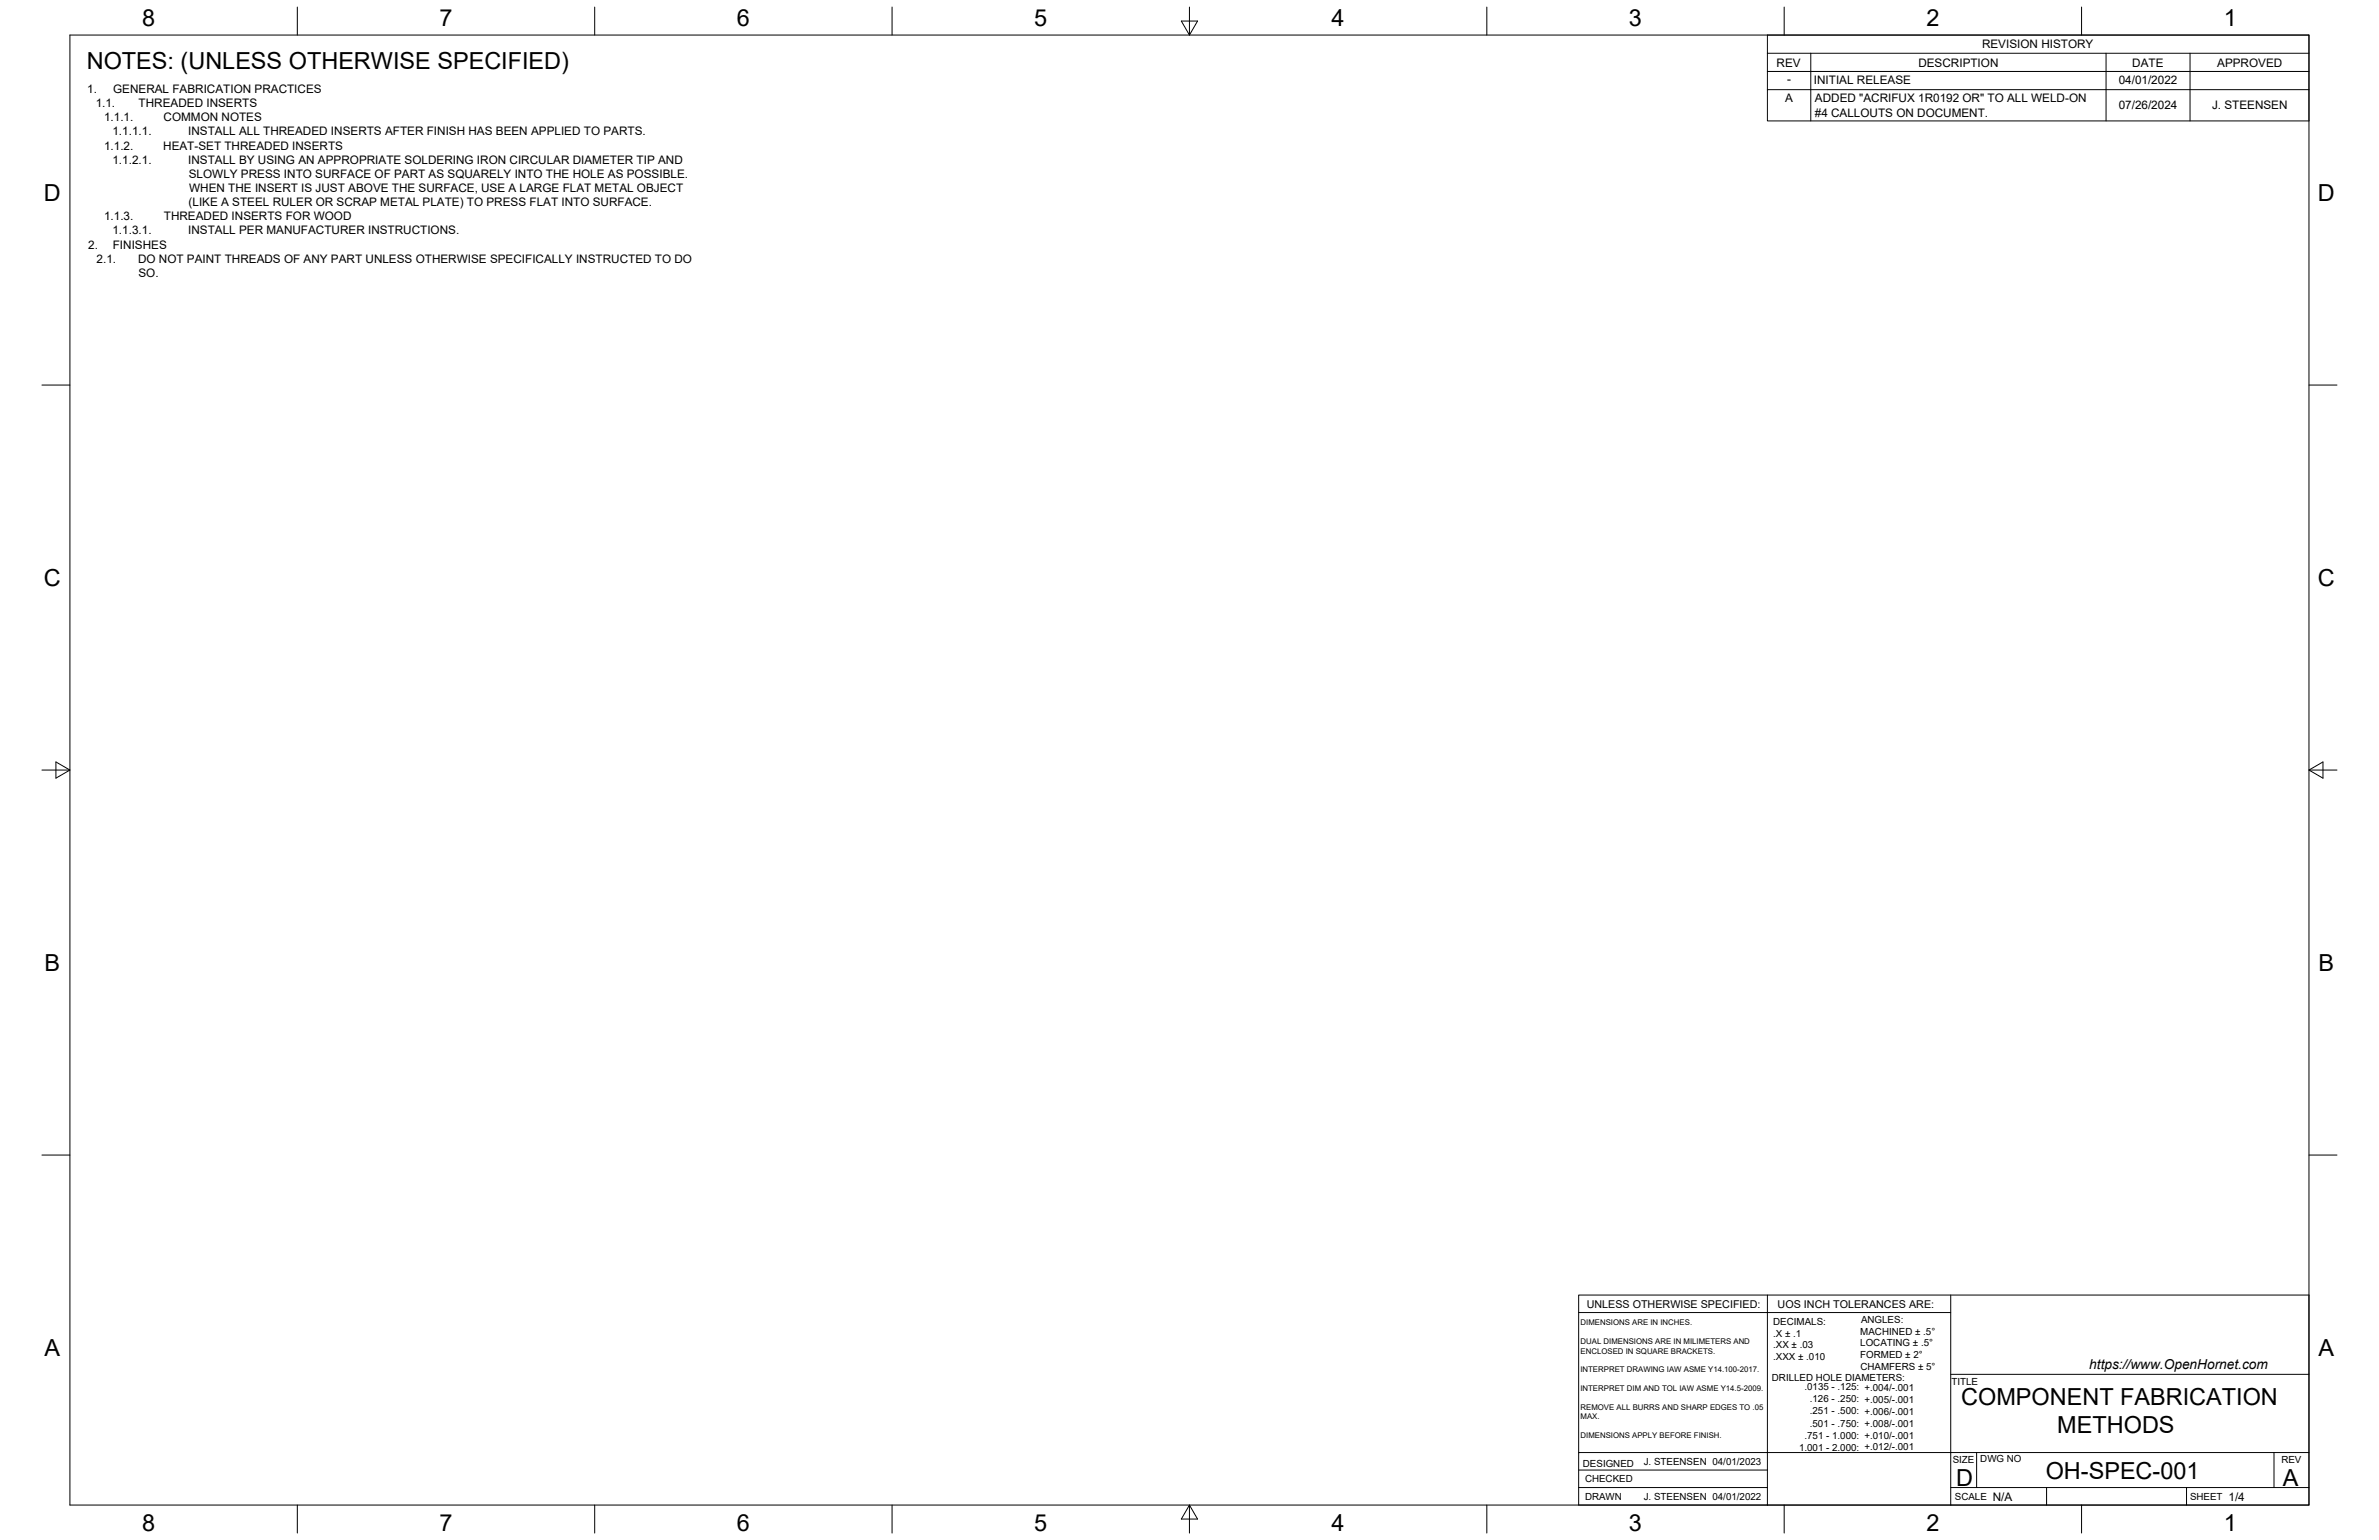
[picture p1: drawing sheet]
<svg xmlns="http://www.w3.org/2000/svg" width="864mm" height="559mm" viewBox="0 0 864 559" stroke-linecap="round" stroke-linejoin="round" font-family="sans-serif">
<defs><g id="words">
<g font-size="8.5">
<text x="51.6" y="9.4">8</text>
<text x="159.5" y="9.4">7</text>
<text x="267.5" y="9.4">6</text>
<text x="375.4" y="9.3">5</text>
<text x="483.4" y="9.4">4</text>
<text x="591.3" y="9.4">3</text>
<text x="699.3" y="9.4">2</text>
<text x="807.2" y="9.4">1</text>
<text x="31.5" y="25">NOTES: (UNLESS OTHERWISE SPECIFIED)</text>
<text x="16" y="72.9">D</text>
<text x="841.4" y="72.9">D</text>
<text x="16" y="212.6">C</text>
<text x="841.4" y="212.6">C</text>
<text x="16.2" y="352.3">B</text>
<text x="841.7" y="352.3">B</text>
<text x="16.2" y="492">A</text>
<text x="841.7" y="492">A</text>
<text x="711.9" y="510">COMPONENT FABRICATION</text>
<text x="746.8" y="519.8">METHODS</text>
<text x="710.1" y="539.1">D</text>
<text x="742.6" y="536.7">OH-SPEC-001</text>
<text x="828.7" y="539.1">A</text>
<text x="51.6" y="555.5">8</text>
<text x="159.5" y="555.5">7</text>
<text x="267.5" y="555.5">6</text>
<text x="375.4" y="555.4">5</text>
<text x="483.4" y="555.5">4</text>
<text x="591.3" y="555.5">3</text>
<text x="699.3" y="555.5">2</text>
<text x="807.2" y="555.5">1</text>
</g>
<text font-size="5" x="758.4" y="496.8">https://www.OpenHornet.com</text>
<g font-size="4.3">
<text x="719.5" y="17.6">REVISION HISTORY</text>
<text x="644.9" y="24.2">REV</text>
<text x="696.4" y="24.2">DESCRIPTION</text>
<text x="774" y="24.2">DATE</text>
<text x="804.9" y="24.2">APPROVED</text>
<text x="31.7" y="33.7">1.</text>
<text x="41.1" y="33.7">GENERAL FABRICATION PRACTICES</text>
<text x="648.7" y="30.2">-</text>
<text x="658.5" y="30.6">INITIAL RELEASE</text>
<text x="769.1" y="30.3">04/01/2022</text>
<text x="34.7" y="38.9">1.1.</text>
<text x="50.3" y="38.9">THREADED INSERTS</text>
<text x="648" y="36.9">A</text>
<text x="658.9" y="37.2">ADDED &quot;ACRIFUX 1R0192 OR&quot; TO ALL WELD-ON</text>
<text x="769.1" y="39.7">07/26/2024</text>
<text x="803" y="39.7">J. STEENSEN</text>
<text x="37.8" y="44">1.1.1.</text>
<text x="59.4" y="44">COMMON NOTES</text>
<text x="658.8" y="42.3">#4 CALLOUTS ON DOCUMENT.</text>
<text x="40.8" y="49.1">1.1.1.1.</text>
<text x="68.3" y="49.1">INSTALL ALL THREADED INSERTS AFTER FINISH HAS BEEN APPLIED TO PARTS.</text>
<text x="37.8" y="54.3">1.1.2.</text>
<text x="40.8" y="59.4">1.1.2.1.</text>
<text x="59.2" y="54.3">HEAT-SET THREADED INSERTS</text>
<text x="68.3" y="59.4">INSTALL BY USING AN APPROPRIATE SOLDERING IRON CIRCULAR DIAMETER TIP AND</text>
<text x="68.5" y="64.5">SLOWLY PRESS INTO SURFACE OF PART AS SQUARELY INTO THE HOLE AS POSSIBLE.</text>
<text x="68.7" y="69.7">WHEN THE INSERT IS JUST ABOVE THE SURFACE, USE A LARGE FLAT METAL OBJECT</text>
<text x="68.5" y="74.8">(LIKE A STEEL RULER OR SCRAP METAL PLATE) TO PRESS FLAT INTO SURFACE.</text>
<text x="37.8" y="79.9">1.1.3.</text>
<text x="59.5" y="79.9">THREADED INSERTS FOR WOOD</text>
<text x="40.8" y="85">1.1.3.1.</text>
<text x="68.3" y="85">INSTALL PER MANUFACTURER INSTRUCTIONS.</text>
<text x="32" y="90.2">2.</text>
<text x="35.1" y="95.3">2.1.</text>
<text x="41" y="90.2">FINISHES</text>
<text x="50.1" y="95.3">DO NOT PAINT THREADS OF ANY PART UNLESS OTHERWISE SPECIFICALLY INSTRUCTED TO DO</text>
<text x="50.2" y="100.5">SO.</text>
<text x="723.4" y="544.5">N/A</text>
<text x="809" y="544.5">1/4</text>
</g>
<g font-size="3.9">
<text x="576" y="474.6">UNLESS OTHERWISE SPECIFIED:</text>
<text x="645.3" y="474.7">UOS INCH TOLERANCES ARE:</text>
</g>
<g font-size="3.5">
<text x="643.7" y="485">.X ± .1</text>
<text x="643.7" y="480.8">DECIMALS:</text>
<text x="675.3" y="484.3">MACHINED ± .5°</text>
<text x="675.6" y="480">ANGLES:</text>
<text x="643.7" y="489.3">.XX ± .03</text>
<text x="675.3" y="488.6">LOCATING ± .5°</text>
<text x="643.7" y="493.5">.XXX ± .010</text>
<text x="675.3" y="492.8">FORMED ± 2°</text>
<text x="675.4" y="497.1">CHAMFERS ± 5°</text>
<text x="643.2" y="501.1">DRILLED HOLE DIAMETERS:</text>
<text x="708.4" y="502.7">TITLE</text>
<text x="655" y="504.4">.0135 - .125: +.004/-.001</text>
<text x="657" y="508.8">.126 - .250: +.005/-.001</text>
<text x="657" y="513.2">.251 - .500: +.006/-.001</text>
<text x="657" y="517.7">.501 - .750: +.008/-.001</text>
<text x="653.1" y="526.5">1.001 - 2.000: +.012/-.001</text>
<text x="655" y="522.1">.751 - 1.000: +.010/-.001</text>
<text x="574.6" y="532.3">DESIGNED</text>
<text x="596.7" y="531.6">J. STEENSEN 04/01/2023</text>
<text x="708.9" y="530.9">SIZE</text>
<text x="718.9" y="530.5">DWG NO</text>
<text x="828.2" y="530.9">REV</text>
<text x="575.4" y="537.9">CHECKED</text>
<text x="575.4" y="544.3">DRAWN</text>
<text x="596.7" y="544.3">J. STEENSEN 04/01/2022</text>
<text x="709.6" y="544.2">SCALE</text>
<text x="795" y="544.2">SHEET</text>
</g>
<g font-size="2.8">
<text x="573.7" y="480.9">DIMENSIONS ARE IN INCHES.</text>
<text x="573.7" y="487.7">DUAL DIMENSIONS ARE IN MILIMETERS AND</text>
<text x="573.7" y="491.1">ENCLOSED IN SQUARE BRACKETS.</text>
<text x="573.7" y="497.9">INTERPRET DRAWING IAW ASME Y14.100-2017.</text>
<text x="573.7" y="504.7">INTERPRET DIM AND TOL IAW ASME Y14.5-2009.</text>
<text x="573.7" y="511.6">REMOVE ALL BURRS AND SHARP EDGES TO .05</text>
<text x="573.7" y="514.9">MAX.</text>
<text x="573.7" y="521.8">DIMENSIONS APPLY BEFORE FINISH.</text>
</g>
</g></defs>
<!-- layer: Border -->
<g fill="none" stroke="#000" stroke-width=".36">
<path d="M25.4 12.7h812.8v533.4h-812.8zM107.9 2.6v10.1M215.9 2.6v10.1M323.8 2.6v10.1M428.8 7.6h5.9l-2.9 5.1zM431.8 2.6v10.1M539.7 2.6v10.1M647.7 2.6v10.1M755.6 2.6v10.1M15.2 139.7h10.2M838.2 139.7h10.1M15.2 279.4h10.2"/>
<path d="M20.3 276.5l5.1 2.9-5.1 3zM838.2 279.4l5.1-2.9v5.9zM838.2 279.4h10.1M15.2 419.1h10.2M838.2 419.1h10.1M107.9 546.1v10.2M215.9 546.1v10.2M323.8 546.1v10.2M431.8 546.1l2.9 5.1h-5.9zM431.8 546.1v10.2M539.7 546.1v10.2M647.7 546.1v10.2"/>
<path d="M755.6 546.1v10.2"/>
</g>
<!-- layer: Titleblock -->
<path d="M573.1 476.3h135M641.6 469.9v76.2M708.1 469.9v76.2M708.1 498.7h130.1M573.1 527.1v-57.2h265.1v76.2h-265.1v-19h265.1M573.1 539.8h68.5M573.1 533.4h68.5M708.1 539.8h130.1M717.5 527.1v12.7M742.9 539.8v6.3M793.7 539.8v6.3M825.5 527.1v12.7" fill="none" stroke="#000" stroke-width=".36"/>
<!-- layer: Revision Tables -->
<path d="M641.6 12.7h196.6v31.2h-196.6zM641.6 19.3h196.6M657.3 19.3v24.6M764.5 19.3v24.6M795 19.3v24.6M641.6 25.9h196.6M641.6 32.5h196.6" fill="none" stroke="#000" stroke-width=".36"/>
<use href="#words"/>
</svg>
